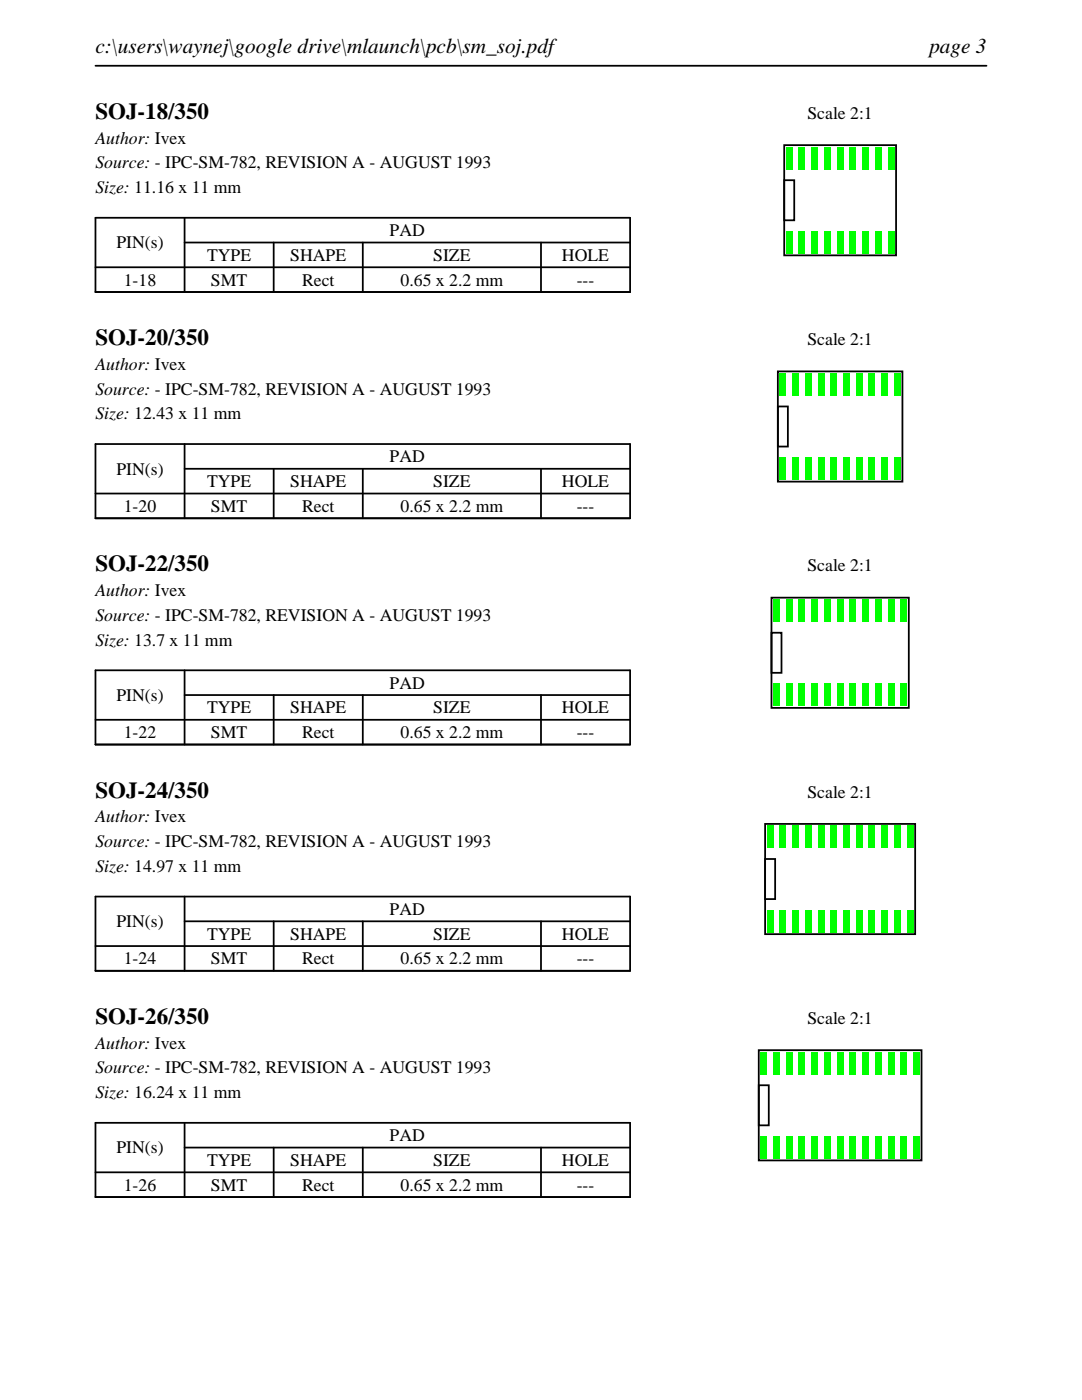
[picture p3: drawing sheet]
<svg xmlns="http://www.w3.org/2000/svg" width="216mm" height="279mm" viewBox="0 0 216 279" stroke-linecap="round" stroke-linejoin="round" font-family="sans-serif">
<defs><g id="words">
<g font-size="4.6">
<text x="19" y="23.7">SOJ-18/350</text>
<text x="19" y="68.9">SOJ-20/350</text>
<text x="19" y="114">SOJ-22/350</text>
<text x="19" y="159.2">SOJ-24/350</text>
<text x="19" y="204.3">SOJ-26/350</text>
</g>
<g font-size="4.2">
<text x="19" y="10.6">c:\users\waynej\google drive\mlaunch\pcb\sm_soj.pdf</text>
<text x="185.4" y="10.6">page 3</text>
</g>
<g font-size="3.5">
<text x="161.1" y="23.7">Scale 2:1</text>
<text x="19" y="28.6">Author: Ivex</text>
<text x="19" y="33.6">Source: - IPC-SM-782, REVISION A - AUGUST 1993</text>
<text x="19" y="38.5">Size: 11.16 x 11 mm</text>
<text x="77.8" y="47.1">PAD</text>
<text x="23.2" y="49.6">PIN(s)</text>
<text x="41.3" y="52.1">TYPE</text>
<text x="57.9" y="52.1">SHAPE</text>
<text x="86.4" y="52.1">SIZE</text>
<text x="112.1" y="52.1">HOLE</text>
<text x="24.7" y="57">1-18</text>
<text x="42.1" y="57">SMT</text>
<text x="60.3" y="57">Rect</text>
<text x="79.9" y="57">0.65 x 2.2 mm</text>
<text x="115.1" y="57">---</text>
<text x="161.1" y="68.9">Scale 2:1</text>
<text x="19" y="73.8">Author: Ivex</text>
<text x="19" y="78.7">Source: - IPC-SM-782, REVISION A - AUGUST 1993</text>
<text x="19" y="83.7">Size: 12.43 x 11 mm</text>
<text x="23.2" y="94.7">PIN(s)</text>
<text x="77.8" y="92.3">PAD</text>
<text x="41.3" y="97.2">TYPE</text>
<text x="57.9" y="97.2">SHAPE</text>
<text x="86.4" y="97.2">SIZE</text>
<text x="112.1" y="97.2">HOLE</text>
<text x="24.7" y="102.2">1-20</text>
<text x="42.1" y="102.2">SMT</text>
<text x="60.3" y="102.2">Rect</text>
<text x="79.9" y="102.2">0.65 x 2.2 mm</text>
<text x="115.1" y="102.2">---</text>
<text x="19" y="119">Author: Ivex</text>
<text x="161.1" y="114">Scale 2:1</text>
<text x="19" y="123.9">Source: - IPC-SM-782, REVISION A - AUGUST 1993</text>
<text x="19" y="128.8">Size: 13.7 x 11 mm</text>
<text x="77.8" y="137.4">PAD</text>
<text x="23.2" y="139.9">PIN(s)</text>
<text x="41.3" y="142.4">TYPE</text>
<text x="57.9" y="142.4">SHAPE</text>
<text x="86.4" y="142.4">SIZE</text>
<text x="112.1" y="142.4">HOLE</text>
<text x="24.7" y="147.3">1-22</text>
<text x="42.1" y="147.3">SMT</text>
<text x="60.3" y="147.3">Rect</text>
<text x="79.9" y="147.3">0.65 x 2.2 mm</text>
<text x="115.1" y="147.3">---</text>
<text x="161.1" y="159.2">Scale 2:1</text>
<text x="19" y="164.1">Author: Ivex</text>
<text x="19" y="169.1">Source: - IPC-SM-782, REVISION A - AUGUST 1993</text>
<text x="19" y="174">Size: 14.97 x 11 mm</text>
<text x="23.2" y="185">PIN(s)</text>
<text x="77.8" y="182.6">PAD</text>
<text x="41.3" y="187.5">TYPE</text>
<text x="57.9" y="187.5">SHAPE</text>
<text x="86.4" y="187.5">SIZE</text>
<text x="112.1" y="187.5">HOLE</text>
<text x="24.7" y="192.5">1-24</text>
<text x="42.1" y="192.5">SMT</text>
<text x="60.3" y="192.5">Rect</text>
<text x="79.9" y="192.5">0.65 x 2.2 mm</text>
<text x="115.1" y="192.5">---</text>
<text x="19" y="209.3">Author: Ivex</text>
<text x="161.1" y="204.3">Scale 2:1</text>
<text x="19" y="214.2">Source: - IPC-SM-782, REVISION A - AUGUST 1993</text>
<text x="19" y="219.1">Size: 16.24 x 11 mm</text>
<text x="77.8" y="227.8">PAD</text>
<text x="23.2" y="230.2">PIN(s)</text>
<text x="41.3" y="232.7">TYPE</text>
<text x="57.9" y="232.7">SHAPE</text>
<text x="86.4" y="232.7">SIZE</text>
<text x="112.1" y="232.7">HOLE</text>
<text x="24.7" y="237.6">1-26</text>
<text x="42.1" y="237.6">SMT</text>
<text x="60.3" y="237.6">Rect</text>
<text x="79.9" y="237.6">0.65 x 2.2 mm</text>
<text x="115.1" y="237.6">---</text>
</g>
</g></defs>
<path d="M19 13.1h177.8M19 43.5h106.7v14.8h-106.7zM19 53.3h106.7M36.8 48.4h88.9M36.8 43.5v14.8M54.6 48.4v9.9M72.4 48.4v9.9M107.9 48.4v9.9" fill="none" stroke="#000" stroke-width=".35"/>
<path d="M156.5 29h22.3v22h-22.3zM156.5 36h2v8h-2z" fill="none" stroke="#000" stroke-width=".36"/>
<g fill="#0f0">
<path d="M156.8 46.2h1.3v4.4h-1.3z"/>
<path d="M159.4 46.2h1.3v4.4h-1.3z"/>
<path d="M161.9 46.2h1.3v4.4h-1.3z"/>
<path d="M164.5 46.2h1.3v4.4h-1.3z"/>
<path d="M167 46.2h1.3v4.4h-1.3z"/>
<path d="M169.5 46.2h1.3v4.4h-1.3z"/>
<path d="M172.1 46.2h1.3v4.4h-1.3z"/>
<path d="M174.6 46.2h1.3v4.4h-1.3z"/>
<path d="M177.2 46.2h1.3v4.4h-1.3z"/>
<path d="M177.2 29.4h1.3v4.4h-1.3z"/>
<path d="M174.6 29.4h1.3v4.4h-1.3z"/>
<path d="M172.1 29.4h1.3v4.4h-1.3z"/>
<path d="M169.5 29.4h1.3v4.4h-1.3z"/>
<path d="M167 29.4h1.3v4.4h-1.3z"/>
<path d="M164.5 29.4h1.3v4.4h-1.3z"/>
<path d="M161.9 29.4h1.3v4.4h-1.3z"/>
<path d="M159.4 29.4h1.3v4.4h-1.3z"/>
<path d="M156.8 29.4h1.3v4.4h-1.3z"/>
</g>
<path d="M19 88.6h106.7v14.8h-106.7zM19 98.5h106.7M36.8 93.6h88.9M36.8 88.6v14.8M54.6 93.6v9.8M72.4 93.6v9.8M107.9 93.6v9.8" fill="none" stroke="#000" stroke-width=".35"/>
<path d="M155.2 74.1h24.9v22h-24.9zM155.2 81.1h2v8h-2z" fill="none" stroke="#000" stroke-width=".36"/>
<g fill="#0f0">
<path d="M155.6 91.3h1.3v4.4h-1.3z"/>
<path d="M158.1 91.3h1.3v4.4h-1.3z"/>
<path d="M160.6 91.3h1.3v4.4h-1.3z"/>
<path d="M163.2 91.3h1.3v4.4h-1.3z"/>
<path d="M165.7 91.3h1.3v4.4h-1.3z"/>
<path d="M168.3 91.3h1.3v4.4h-1.3z"/>
<path d="M170.8 91.3h1.3v4.4h-1.3z"/>
<path d="M173.3 91.3h1.3v4.4h-1.3z"/>
<path d="M175.9 91.3h1.3v4.4h-1.3z"/>
<path d="M178.4 91.3h1.3v4.4h-1.3z"/>
<path d="M178.4 74.5h1.3v4.4h-1.3z"/>
<path d="M175.9 74.5h1.3v4.4h-1.3z"/>
<path d="M173.3 74.5h1.3v4.4h-1.3z"/>
<path d="M170.8 74.5h1.3v4.4h-1.3z"/>
<path d="M168.3 74.5h1.3v4.4h-1.3z"/>
<path d="M165.7 74.5h1.3v4.4h-1.3z"/>
<path d="M163.2 74.5h1.3v4.4h-1.3z"/>
<path d="M160.6 74.5h1.3v4.4h-1.3z"/>
<path d="M158.1 74.5h1.3v4.4h-1.3z"/>
<path d="M155.6 74.5h1.3v4.4h-1.3z"/>
</g>
<path d="M19 133.8h106.7v14.8h-106.7zM36.8 138.7h88.9M36.8 133.8v14.8M54.6 138.7v9.9M72.4 138.7v9.9M107.9 138.7v9.9M19 143.7h106.7" fill="none" stroke="#000" stroke-width=".35"/>
<path d="M153.9 119.3h27.4v22h-27.4zM153.9 126.3h2v8h-2z" fill="none" stroke="#000" stroke-width=".36"/>
<g fill="#0f0">
<path d="M154.3 136.5h1.3v4.4h-1.3z"/>
<path d="M156.8 136.5h1.3v4.4h-1.3z"/>
<path d="M159.4 136.5h1.3v4.4h-1.3z"/>
<path d="M161.9 136.5h1.3v4.4h-1.3z"/>
<path d="M164.5 136.5h1.3v4.4h-1.3z"/>
<path d="M167 136.5h1.3v4.4h-1.3z"/>
<path d="M169.5 136.5h1.3v4.4h-1.3z"/>
<path d="M172.1 136.5h1.3v4.4h-1.3z"/>
<path d="M174.6 136.5h1.3v4.4h-1.3z"/>
<path d="M177.2 136.5h1.3v4.4h-1.3z"/>
<path d="M179.7 136.5h1.3v4.4h-1.3z"/>
<path d="M179.7 119.7h1.3v4.4h-1.3z"/>
<path d="M177.2 119.7h1.3v4.4h-1.3z"/>
<path d="M174.6 119.7h1.3v4.4h-1.3z"/>
<path d="M172.1 119.7h1.3v4.4h-1.3z"/>
<path d="M169.5 119.7h1.3v4.4h-1.3z"/>
<path d="M167 119.7h1.3v4.4h-1.3z"/>
<path d="M164.5 119.7h1.3v4.4h-1.3z"/>
<path d="M161.9 119.7h1.3v4.4h-1.3z"/>
<path d="M159.4 119.7h1.3v4.4h-1.3z"/>
<path d="M156.8 119.7h1.3v4.4h-1.3z"/>
<path d="M154.3 119.7h1.3v4.4h-1.3z"/>
</g>
<path d="M19 178.9h106.7v14.8h-106.7zM36.8 178.9v14.8M19 188.8h106.7M36.8 183.9h88.9M54.6 183.9v9.8M72.4 183.9v9.8M107.9 183.9v9.8" fill="none" stroke="#000" stroke-width=".35"/>
<path d="M152.7 164.4h29.9v22h-29.9zM152.7 171.4h2v8h-2z" fill="none" stroke="#000" stroke-width=".36"/>
<g fill="#0f0">
<path d="M153 181.6h1.3v4.4h-1.3z"/>
<path d="M155.6 181.6h1.3v4.4h-1.3z"/>
<path d="M158.1 181.6h1.3v4.4h-1.3z"/>
<path d="M160.6 181.6h1.3v4.4h-1.3z"/>
<path d="M163.2 181.6h1.3v4.4h-1.3z"/>
<path d="M165.7 181.6h1.3v4.4h-1.3z"/>
<path d="M168.3 181.6h1.3v4.4h-1.3z"/>
<path d="M170.8 181.6h1.3v4.4h-1.3z"/>
<path d="M173.3 181.6h1.3v4.4h-1.3z"/>
<path d="M175.9 181.6h1.3v4.4h-1.3z"/>
<path d="M178.4 181.6h1.3v4.4h-1.3z"/>
<path d="M181 181.6h1.3v4.4h-1.3z"/>
<path d="M181 164.8h1.3v4.4h-1.3z"/>
<path d="M178.4 164.8h1.3v4.4h-1.3z"/>
<path d="M175.9 164.8h1.3v4.4h-1.3z"/>
<path d="M173.3 164.8h1.3v4.4h-1.3z"/>
<path d="M170.8 164.8h1.3v4.4h-1.3z"/>
<path d="M168.3 164.8h1.3v4.4h-1.3z"/>
<path d="M165.7 164.8h1.3v4.4h-1.3z"/>
<path d="M163.2 164.8h1.3v4.4h-1.3z"/>
<path d="M160.6 164.8h1.3v4.4h-1.3z"/>
<path d="M158.1 164.8h1.3v4.4h-1.3z"/>
<path d="M155.6 164.8h1.3v4.4h-1.3z"/>
<path d="M153 164.8h1.3v4.4h-1.3z"/>
</g>
<path d="M19 224.1h106.7v14.8h-106.7zM19 234h106.7M36.8 229h88.9M36.8 224.1v14.8M54.6 229v9.9M72.4 229v9.9M107.9 229v9.9" fill="none" stroke="#000" stroke-width=".35"/>
<path d="M151.4 209.6h32.5v22h-32.5zM151.4 216.6h2v8h-2z" fill="none" stroke="#000" stroke-width=".36"/>
<g fill="#0f0">
<path d="M151.8 226.8h1.3v4.4h-1.3z"/>
<path d="M154.3 226.8h1.3v4.4h-1.3z"/>
<path d="M156.8 226.8h1.3v4.4h-1.3z"/>
<path d="M159.4 226.8h1.3v4.4h-1.3z"/>
<path d="M161.9 226.8h1.3v4.4h-1.3z"/>
<path d="M164.5 226.8h1.3v4.4h-1.3z"/>
<path d="M167 226.8h1.3v4.4h-1.3z"/>
<path d="M169.5 226.8h1.3v4.4h-1.3z"/>
<path d="M172.1 226.8h1.3v4.4h-1.3z"/>
<path d="M174.6 226.8h1.3v4.4h-1.3z"/>
<path d="M177.2 226.8h1.3v4.4h-1.3z"/>
<path d="M179.7 226.8h1.3v4.4h-1.3z"/>
<path d="M182.2 226.8h1.3v4.4h-1.3z"/>
<path d="M182.2 210h1.3v4.4h-1.3z"/>
<path d="M179.7 210h1.3v4.4h-1.3z"/>
<path d="M177.2 210h1.3v4.4h-1.3z"/>
<path d="M174.6 210h1.3v4.4h-1.3z"/>
<path d="M172.1 210h1.3v4.4h-1.3z"/>
<path d="M169.5 210h1.3v4.4h-1.3z"/>
<path d="M167 210h1.3v4.4h-1.3z"/>
<path d="M164.5 210h1.3v4.4h-1.3z"/>
<path d="M161.9 210h1.3v4.4h-1.3z"/>
<path d="M159.4 210h1.3v4.4h-1.3z"/>
<path d="M156.8 210h1.3v4.4h-1.3z"/>
<path d="M154.3 210h1.3v4.4h-1.3z"/>
<path d="M151.8 210h1.3v4.4h-1.3z"/>
</g>
<use href="#words"/>
</svg>
